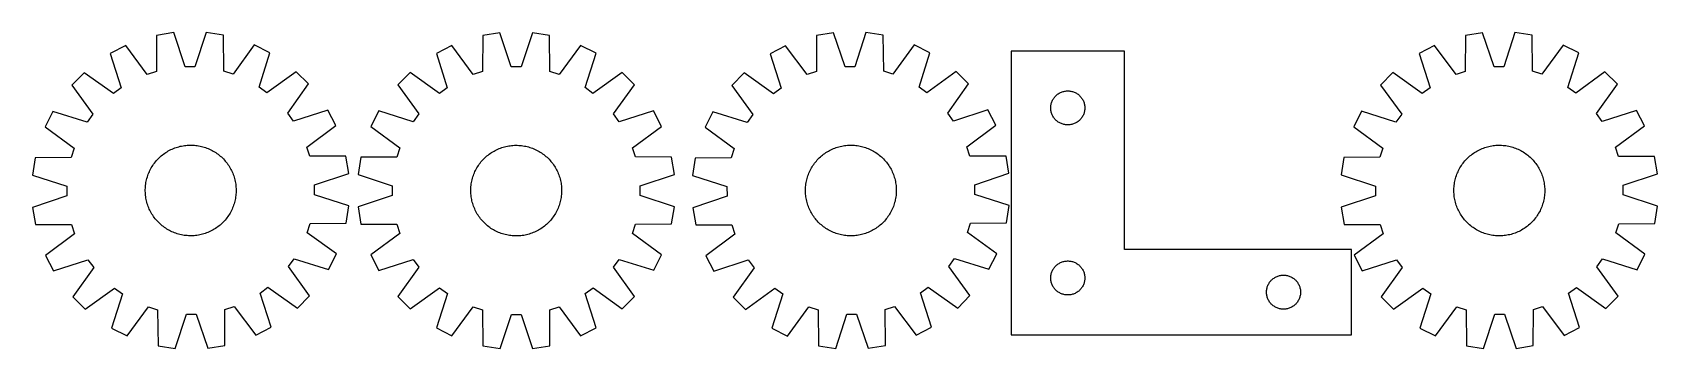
# Model space of a CAD drawing. Header units: millimetres. Extents: x 53 to 1485, y 7 to 285.
import ezdxf

# ---------------------------------------------------------------- set-up
doc = ezdxf.new("R2010")
doc.units = ezdxf.units.MM
doc.layers.add('CUT', color=7, linetype='CONTINUOUS', true_color=0x000000)

msp = doc.modelspace()

# ---------------------------------------------------------------- linework, layer by layer
at = {"layer": 'CUT'}
for p, q in [((135.560458, 273.695983), (121.886833, 266.641727)), ((154.501579, 248.196792), (135.560458, 273.695983)), ((162.657638, 282.651913), (162.642781, 250.887553)), ((177.841913, 285.135526), (162.657638, 282.651913)), ((187.976306, 255.031226), (177.841913, 285.135526)), ((206.380397, 285.279632), (196.55054, 255.074522)), ((221.588979, 282.94949), (206.380397, 285.279632)), ((221.924619, 251.1869), (221.588979, 282.94949)), ((248.775222, 274.267667), (230.09258, 248.578493)), ((262.51939, 267.351859), (248.775222, 274.267667)), ((422.852736, 273.817472), (409.145619, 266.828517)), ((441.672015, 248.228226), (422.852736, 273.817472)), ((449.992325, 282.644052), (449.825959, 250.880125)), ((465.188274, 285.055211), (449.992325, 282.644052)), ((475.17896, 254.902915), (465.188274, 285.055211)), ((493.727121, 285.063194), (483.753304, 254.905314)), ((508.924416, 282.660536), (493.727121, 285.063194)), ((509.108551, 250.896707), (508.924416, 282.660536)), ((536.068938, 273.849139), (517.263977, 248.24937)), ((549.779963, 266.867854), (536.068938, 273.849139)), ((716.765262, 273.55424), (703.103795, 266.476469)), ((735.750228, 248.087677), (716.765262, 273.55424)), ((759.026972, 285.066515), (743.846993, 282.55678)), ((743.846993, 282.55678), (743.886789, 250.792442)), ((769.213146, 254.979697), (759.026972, 285.066515)), ((787.565166, 285.259724), (777.787294, 255.037746)), ((802.777735, 282.955753), (787.565166, 285.259724)), ((803.168024, 251.193788), (802.777735, 282.955753)), ((829.978875, 274.320719), (811.340461, 248.599438)), ((843.734921, 267.428569), (829.978875, 274.320719)), ((1288.307508, 273.71699), (1274.622165, 266.685494)), ((1307.206177, 248.186321), (1288.307508, 273.71699)), ((1315.41955, 282.627825), (1315.351845, 250.863534)), ((1330.607937, 285.086171), (1315.41955, 282.627825)), ((1340.692229, 254.965053), (1330.607937, 285.086171)), ((1359.146621, 285.182797), (1349.266524, 254.994083)), ((1374.351305, 282.827354), (1359.146621, 285.182797)), ((1374.6341, 251.06425), (1374.351305, 282.827354)), ((1401.523066, 274.100312), (1382.797709, 248.442257)), ((1415.255708, 267.161647), (1401.523066, 274.100312)), ((121.886833, 266.641727), (131.68843, 236.427435)), ((253.023422, 237.040123), (262.51939, 267.351859)), ((409.145619, 266.828517), (418.802989, 236.567817)), ((540.139523, 236.601756), (549.779963, 266.867854)), ((703.103795, 266.476469), (712.957363, 236.279086)), ((834.291122, 237.100539), (843.734921, 267.428569)), ((1015.282317, 268.745423), (915.282317, 268.745423)), ((915.282317, 268.745423), (915.282317, 18.745423)), ((1015.282317, 93.745423), (1015.282317, 268.745423)), ((1274.622165, 266.685494), (1284.373479, 236.454936)), ((1405.709323, 236.865751), (1415.255708, 267.161647)), ((98.883419, 249.750642), (88.058913, 238.816264)), ((124.777178, 231.352599), (98.883419, 249.750642)), ((162.642781, 250.887553), (154.501579, 248.196792)), ((196.55054, 255.074522), (187.976306, 255.031226)), ((230.09258, 248.578493), (221.924619, 251.1869)), ((285.692212, 250.693944), (259.985572, 232.035341)), ((296.62659, 239.869438), (285.692212, 250.693944)), ((386.061899, 250.047345), (375.185362, 239.164722)), ((411.867609, 231.526004), (386.061899, 250.047345)), ((449.825959, 250.880125), (441.672015, 248.228226)), ((483.753304, 254.905314), (475.17896, 254.902915)), ((517.263977, 248.24937), (509.108551, 250.896707)), ((572.873067, 250.099599), (547.077722, 231.563823)), ((583.75569, 239.223062), (572.873067, 250.099599)), ((680.129477, 249.54583), (669.323801, 238.592844)), ((706.054853, 231.192366), (680.129477, 249.54583)), ((743.886789, 250.792442), (735.750228, 248.087677)), ((777.787294, 255.037746), (769.213146, 254.979697)), ((811.340461, 248.599438), (803.168024, 251.193788)), ((866.93637, 250.810549), (841.261873, 232.107744)), ((877.889357, 240.004873), (866.93637, 250.810549)), ((1251.59068, 249.832705), (1240.747997, 238.916351)), ((1277.453793, 231.391606), (1251.59068, 249.832705)), ((1315.351845, 250.863534), (1307.206177, 248.186321)), ((1349.266524, 254.994083), (1340.692229, 254.965053)), ((1382.797709, 248.442257), (1374.6341, 251.06425)), ((1438.400784, 250.465201), (1412.663137, 231.849394)), ((1449.317137, 239.622518), (1438.400784, 250.465201)), ((88.058913, 238.816264), (106.717516, 213.109625)), ((131.68843, 236.427435), (124.777178, 231.352599)), ((259.985572, 232.035341), (253.023422, 237.040123)), ((278.228547, 213.975679), (296.62659, 239.869438)), ((375.185362, 239.164722), (393.721137, 213.369378)), ((418.802989, 236.567817), (411.867609, 231.526004)), ((547.077722, 231.563823), (540.139523, 236.601756)), ((565.234348, 213.417352), (583.75569, 239.223062)), ((669.323801, 238.592844), (688.026606, 212.918346)), ((712.957363, 236.279086), (706.054853, 231.192366)), ((841.261873, 232.107744), (834.291122, 237.100539)), ((859.535893, 214.079497), (877.889357, 240.004873)), ((954.015338, 228.647705), (954.540034, 229.214585)), ((954.540034, 229.214585), (955.093217, 229.753704)), ((955.093217, 229.753704), (955.67342, 230.26363)), ((955.67342, 230.26363), (956.279103, 230.743012)), ((956.279103, 230.743012), (956.908661, 231.190578)), ((956.908661, 231.190578), (957.560425, 231.605143)), ((957.560425, 231.605143), (958.232666, 231.985605)), ((958.232666, 231.985605), (958.923601, 232.330957)), ((958.923601, 232.330957), (959.631399, 232.640283)), ((959.631399, 232.640283), (960.354181, 232.912762)), ((960.354181, 232.912762), (961.090033, 233.147671)), ((961.090033, 233.147671), (961.837001, 233.344389)), ((961.837001, 233.344389), (962.593106, 233.502392)), ((962.593106, 233.502392), (963.356342, 233.621263)), ((963.356342, 233.621263), (964.124685, 233.700686)), ((964.124685, 233.700686), (964.896099, 233.74045)), ((964.896099, 233.74045), (965.668536, 233.74045)), ((965.668536, 233.74045), (966.439949, 233.700686)), ((966.439949, 233.700686), (967.208293, 233.621263)), ((967.208293, 233.621263), (967.971529, 233.502392)), ((967.971529, 233.502392), (968.727633, 233.344389)), ((968.727633, 233.344389), (969.474602, 233.147671)), ((969.474602, 233.147671), (970.210453, 232.912762)), ((970.210453, 232.912762), (970.933236, 232.640283)), ((970.933236, 232.640283), (971.641033, 232.330957)), ((971.641033, 232.330957), (972.331968, 231.985605)), ((972.331968, 231.985605), (973.004209, 231.605143)), ((973.004209, 231.605143), (973.655973, 231.190578)), ((973.655973, 231.190578), (974.285531, 230.743012)), ((974.285531, 230.743012), (974.891215, 230.26363)), ((974.891215, 230.26363), (975.471417, 229.753704)), ((975.471417, 229.753704), (976.0246, 229.214585)), ((976.0246, 229.214585), (976.549296, 228.647705)), ((1240.747997, 238.916351), (1259.363804, 213.178704)), ((1284.373479, 236.454936), (1277.453793, 231.391606)), ((1412.663137, 231.849394), (1405.709323, 236.865751)), ((1430.876039, 213.759405), (1449.317137, 239.622518)), ((71.400998, 215.643442), (64.48519, 201.899274)), ((101.712734, 206.147475), (71.400998, 215.643442)), ((313.517675, 216.866024), (283.303382, 207.064427)), ((320.57193, 203.192398), (313.517675, 216.866024)), ((358.417107, 216.071618), (351.435822, 202.360594)), ((388.683205, 206.431179), (358.417107, 216.071618)), ((600.536861, 216.139342), (570.276161, 206.481972)), ((607.525816, 202.432225), (600.536861, 216.139342)), ((652.705781, 215.391394), (645.813631, 201.635348)), ((683.033811, 205.947595), (652.705781, 215.391394)), ((894.819996, 217.030555), (864.622613, 207.176987)), ((901.897767, 203.369087), (894.819996, 217.030555)), ((950.282317, 218.745423), (950.302206, 219.517604)), ((950.302206, 217.973242), (950.282317, 218.745423)), ((950.302206, 219.517604), (950.361819, 220.287738)), ((950.361819, 217.203108), (950.302206, 217.973242)), ((950.361819, 220.287738), (950.460999, 221.053782)), ((950.460999, 216.437064), (950.361819, 217.203108)), ((950.460999, 221.053782), (950.599482, 221.813704)), ((950.599482, 215.677142), (950.460999, 216.437064)), ((950.599482, 221.813704), (950.776901, 222.56549)), ((950.776901, 214.925356), (950.599482, 215.677142)), ((950.776901, 222.56549), (950.992787, 223.307146)), ((950.992787, 214.183701), (950.776901, 214.925356)), ((950.992787, 223.307146), (951.246565, 224.036704)), ((951.246565, 224.036704), (951.537564, 224.752232)), ((951.537564, 224.752232), (951.865011, 225.45183)), ((951.865011, 225.45183), (952.228039, 226.133644)), ((952.228039, 226.133644), (952.625684, 226.795866)), ((952.625684, 226.795866), (953.056892, 227.43674)), ((953.056892, 227.43674), (953.52052, 228.054565)), ((953.52052, 228.054565), (954.015338, 228.647705)), ((976.549296, 228.647705), (977.044114, 228.054565)), ((977.044114, 228.054565), (977.507742, 227.43674)), ((977.507742, 227.43674), (977.938951, 226.795866)), ((977.938951, 226.795866), (978.336596, 226.133644)), ((978.336596, 226.133644), (978.699623, 225.45183)), ((978.699623, 225.45183), (979.027071, 224.752232)), ((979.027071, 224.752232), (979.31807, 224.036704)), ((979.31807, 224.036704), (979.571848, 223.307146)), ((979.571848, 223.307146), (979.787733, 222.56549)), ((979.787733, 214.925356), (979.571848, 214.183701)), ((979.787733, 222.56549), (979.965153, 221.813704)), ((979.965153, 215.677142), (979.787733, 214.925356)), ((979.965153, 221.813704), (980.103636, 221.053782)), ((980.103636, 216.437064), (979.965153, 215.677142)), ((980.103636, 221.053782), (980.202815, 220.287738)), ((980.202815, 217.203108), (980.103636, 216.437064)), ((980.202815, 220.287738), (980.262429, 219.517604)), ((980.262429, 217.973242), (980.202815, 217.203108)), ((980.262429, 219.517604), (980.282317, 218.745423)), ((980.282317, 218.745423), (980.262429, 217.973242)), ((1224.051551, 215.771275), (1217.112886, 202.038633)), ((1254.347446, 206.22489), (1224.051551, 215.771275)), ((1466.169927, 216.591033), (1435.939369, 206.839719)), ((1473.201423, 202.90569), (1466.169927, 216.591033)), ((64.48519, 201.899274), (90.174364, 183.216633)), ((106.717516, 213.109625), (101.712734, 206.147475)), ((283.303382, 207.064427), (278.228547, 213.975679)), ((295.072739, 184.251278), (320.57193, 203.192398)), ((351.435822, 202.360594), (377.035591, 183.555633)), ((393.721137, 213.369378), (388.683205, 206.431179)), ((570.276161, 206.481972), (565.234348, 213.417352)), ((581.936571, 183.612946), (607.525816, 202.432225)), ((645.813631, 201.635348), (671.534912, 182.996934)), ((688.026606, 212.918346), (683.033811, 205.947595)), ((864.622613, 207.176987), (859.535893, 214.079497)), ((876.431204, 184.384122), (901.897767, 203.369087)), ((951.246565, 213.454142), (950.992787, 214.183701)), ((951.537564, 212.738614), (951.246565, 213.454142)), ((951.865011, 212.039016), (951.537564, 212.738614)), ((952.228039, 211.357202), (951.865011, 212.039016)), ((952.625684, 210.69498), (952.228039, 211.357202)), ((953.056892, 210.054107), (952.625684, 210.69498)), ((953.52052, 209.436281), (953.056892, 210.054107)), ((954.015338, 208.843141), (953.52052, 209.436281)), ((954.540034, 208.276261), (954.015338, 208.843141)), ((955.093217, 207.737143), (954.540034, 208.276261)), ((955.67342, 207.227216), (955.093217, 207.737143)), ((956.279103, 206.747834), (955.67342, 207.227216)), ((956.908661, 206.300268), (956.279103, 206.747834)), ((957.560425, 205.885704), (956.908661, 206.300268)), ((958.232666, 205.505241), (957.560425, 205.885704)), ((958.923601, 205.159889), (958.232666, 205.505241)), ((959.631399, 204.850564), (958.923601, 205.159889)), ((960.354181, 204.578085), (959.631399, 204.850564)), ((961.090033, 204.343175), (960.354181, 204.578085)), ((961.837001, 204.146457), (961.090033, 204.343175)), ((962.593106, 203.988454), (961.837001, 204.146457)), ((963.356342, 203.869583), (962.593106, 203.988454)), ((964.124685, 203.79016), (963.356342, 203.869583)), ((964.896099, 203.750396), (964.124685, 203.79016)), ((965.668536, 203.750396), (964.896099, 203.750396)), ((966.439949, 203.79016), (965.668536, 203.750396)), ((967.208293, 203.869583), (966.439949, 203.79016)), ((967.971529, 203.988454), (967.208293, 203.869583)), ((968.727633, 204.146457), (967.971529, 203.988454)), ((969.474602, 204.343175), (968.727633, 204.146457)), ((970.210453, 204.578085), (969.474602, 204.343175)), ((970.933236, 204.850564), (970.210453, 204.578085)), ((971.641033, 205.159889), (970.933236, 204.850564)), ((972.331968, 205.505241), (971.641033, 205.159889)), ((973.004209, 205.885704), (972.331968, 205.505241)), ((973.655973, 206.300268), (973.004209, 205.885704)), ((974.285531, 206.747834), (973.655973, 206.300268)), ((974.891215, 207.227216), (974.285531, 206.747834)), ((975.471417, 207.737143), (974.891215, 207.227216)), ((976.0246, 208.276261), (975.471417, 207.737143)), ((976.549296, 208.843141), (976.0246, 208.276261)), ((977.044114, 209.436281), (976.549296, 208.843141)), ((977.507742, 210.054107), (977.044114, 209.436281)), ((977.938951, 210.69498), (977.507742, 210.054107)), ((978.336596, 211.357202), (977.938951, 210.69498)), ((978.699623, 212.039016), (978.336596, 211.357202)), ((979.027071, 212.738614), (978.699623, 212.039016)), ((979.31807, 213.454142), (979.027071, 212.738614)), ((979.571848, 214.183701), (979.31807, 213.454142)), ((1217.112886, 202.038633), (1242.770941, 183.313277)), ((1259.363804, 213.178704), (1254.347446, 206.22489)), ((1435.939369, 206.839719), (1430.876039, 213.759405)), ((1447.670754, 184.00702), (1473.201423, 202.90569)), ((55.803367, 174.713032), (53.473225, 159.504449)), ((87.565957, 175.048672), (55.803367, 174.713032)), ((90.174364, 183.216633), (87.565957, 175.048672)), ((161.667448, 171.03561), (162.471137, 172.001576)), ((162.471137, 172.001576), (163.304772, 172.94182)), ((163.304772, 172.94182), (164.16753, 173.855416)), ((164.16753, 173.855416), (165.058558, 174.74146)), ((165.058558, 174.74146), (165.976978, 175.59908)), ((165.976978, 175.59908), (166.921884, 176.427428)), ((166.921884, 176.427428), (167.892342, 177.225687)), ((167.892342, 177.225687), (168.887395, 177.99307)), ((168.887395, 177.99307), (169.906061, 178.728818)), ((169.906061, 178.728818), (170.947336, 179.432206)), ((170.947336, 179.432206), (172.01019, 180.10254)), ((172.01019, 180.10254), (173.093575, 180.739159)), ((173.093575, 180.739159), (174.196423, 181.341433)), ((174.196423, 181.341433), (175.317644, 181.908768)), ((175.317644, 181.908768), (176.456133, 182.440606)), ((176.456133, 182.440606), (177.610765, 182.93642)), ((177.610765, 182.93642), (178.780401, 183.395721)), ((178.780401, 183.395721), (179.963887, 183.818057)), ((179.963887, 183.818057), (181.160055, 184.20301)), ((181.160055, 184.20301), (182.367724, 184.550201)), ((182.367724, 184.550201), (183.585703, 184.859286)), ((183.585703, 184.859286), (184.81279, 185.129961)), ((184.81279, 185.129961), (186.047773, 185.36196)), ((186.047773, 185.36196), (187.289435, 185.555051)), ((187.289435, 185.555051), (188.536548, 185.709046)), ((188.536548, 185.709046), (189.787884, 185.823793)), ((189.787884, 185.823793), (191.042206, 185.899177)), ((191.042206, 185.899177), (192.298277, 185.935125)), ((192.298277, 185.935125), (193.554857, 185.931601)), ((193.554857, 185.931601), (194.810707, 185.888608)), ((194.810707, 185.888608), (196.064587, 185.80619)), ((196.064587, 185.80619), (197.315259, 185.684427)), ((197.315259, 185.684427), (198.561489, 185.523439)), ((198.561489, 185.523439), (199.802047, 185.323386)), ((199.802047, 185.323386), (201.03571, 185.084465)), ((201.03571, 185.084465), (202.261259, 184.806911)), ((202.261259, 184.806911), (203.477485, 184.490999)), ((203.477485, 184.490999), (204.683189, 184.13704)), ((204.683189, 184.13704), (205.877179, 183.745384)), ((205.877179, 183.745384), (207.058277, 183.316416)), ((207.058277, 183.316416), (208.225319, 182.850562)), ((208.225319, 182.850562), (209.377152, 182.348279)), ((209.377152, 182.348279), (210.512639, 181.810065)), ((210.512639, 181.810065), (211.630661, 181.236449)), ((211.630661, 181.236449), (212.730113, 180.627999)), ((212.730113, 180.627999), (213.809911, 179.985314)), ((213.809911, 179.985314), (214.868988, 179.309029)), ((214.868988, 179.309029), (215.906301, 178.599811)), ((215.906301, 178.599811), (216.920824, 177.858361)), ((216.920824, 177.858361), (217.911558, 177.085409)), ((217.911558, 177.085409), (218.877523, 176.28172)), ((218.877523, 176.28172), (219.817768, 175.448085)), ((219.817768, 175.448085), (220.731363, 174.585327)), ((220.731363, 174.585327), (221.617408, 173.694299)), ((221.617408, 173.694299), (222.475027, 172.775879)), ((222.475027, 172.775879), (223.303375, 171.830973)), ((223.303375, 171.830973), (224.101635, 170.860515)), ((297.763501, 176.110076), (295.072739, 184.251278)), ((329.52786, 176.095219), (297.763501, 176.110076)), ((332.011473, 160.910944), (329.52786, 176.095219)), ((342.624425, 175.216071), (340.221767, 160.018776)), ((374.388254, 175.400207), (342.624425, 175.216071)), ((377.035591, 183.555633), (374.388254, 175.400207)), ((448.46976, 171.033742), (449.278049, 171.995864)), ((449.278049, 171.995864), (450.116159, 172.932121)), ((450.116159, 172.932121), (450.983264, 173.841591)), ((450.983264, 173.841591), (451.878509, 174.723375)), ((451.878509, 174.723375), (452.801009, 175.576605)), ((452.801009, 175.576605), (453.749855, 176.400436)), ((453.749855, 176.400436), (454.724109, 177.194057)), ((454.724109, 177.194057), (455.722812, 177.956685)), ((455.722812, 177.956685), (456.744976, 178.687566)), ((456.744976, 178.687566), (457.789593, 179.38598)), ((457.789593, 179.38598), (458.855632, 180.051237)), ((458.855632, 180.051237), (459.942042, 180.68268)), ((459.942042, 180.68268), (461.04775, 181.279687)), ((461.04775, 181.279687), (462.171664, 181.841668)), ((462.171664, 181.841668), (463.312677, 182.368069)), ((463.312677, 182.368069), (464.46966, 182.85837)), ((464.46966, 182.85837), (465.641474, 183.312088)), ((465.641474, 183.312088), (466.826961, 183.728774)), ((466.826961, 183.728774), (468.024952, 184.108017)), ((468.024952, 184.108017), (469.234264, 184.449443)), ((469.234264, 184.449443), (470.453703, 184.752716)), ((470.453703, 184.752716), (471.682067, 185.017535)), ((471.682067, 185.017535), (472.918143, 185.24364)), ((472.918143, 185.24364), (474.160711, 185.430807)), ((474.160711, 185.430807), (475.408545, 185.578852)), ((475.408545, 185.578852), (476.660413, 185.687628)), ((476.660413, 185.687628), (477.91508, 185.757029)), ((477.91508, 185.757029), (479.171309, 185.786985)), ((479.171309, 185.786985), (480.427858, 185.777467)), ((480.427858, 185.777467), (481.683488, 185.728485)), ((481.683488, 185.728485), (482.936961, 185.640087)), ((482.936961, 185.640087), (484.187038, 185.51236)), ((484.187038, 185.51236), (485.432486, 185.34543)), ((485.432486, 185.34543), (486.672076, 185.139462)), ((486.672076, 185.139462), (487.904585, 184.894659)), ((487.904585, 184.894659), (489.128796, 184.611263)), ((489.128796, 184.611263), (490.343502, 184.289553)), ((490.343502, 184.289553), (491.547503, 183.929847)), ((491.547503, 183.929847), (492.739611, 183.5325)), ((492.739611, 183.5325), (493.918651, 183.097905)), ((493.918651, 183.097905), (495.083457, 182.626489)), ((495.083457, 182.626489), (496.232881, 182.118718)), ((496.232881, 182.118718), (497.365788, 181.575093)), ((497.365788, 181.575093), (498.481061, 180.996152)), ((498.481061, 180.996152), (499.577599, 180.382464)), ((499.577599, 180.382464), (500.654319, 179.734636)), ((500.654319, 179.734636), (501.710158, 179.053307)), ((501.710158, 179.053307), (502.744076, 178.33915)), ((502.744076, 178.33915), (503.755052, 177.592869)), ((503.755052, 177.592869), (504.742087, 176.815201)), ((504.742087, 176.815201), (505.704208, 176.006912)), ((505.704208, 176.006912), (506.640466, 175.168802)), ((506.640466, 175.168802), (507.549935, 174.301697)), ((507.549935, 174.301697), (508.43172, 173.406452)), ((508.43172, 173.406452), (509.284949, 172.483952)), ((509.284949, 172.483952), (510.108781, 171.535106)), ((584.58847, 175.459002), (581.936571, 183.612946)), ((616.352397, 175.292636), (584.58847, 175.459002)), ((618.763556, 160.096687), (616.352397, 175.292636)), ((637.178597, 174.434208), (634.874626, 159.221639)), ((668.940562, 174.824497), (637.178597, 174.434208)), ((671.534912, 182.996934), (668.940562, 174.824497)), ((743.048848, 170.938939), (743.850875, 171.906286)), ((743.850875, 171.906286), (744.682891, 172.847963)), ((744.682891, 172.847963), (745.544075, 173.763042)), ((745.544075, 173.763042), (746.433578, 174.650618)), ((746.433578, 174.650618), (747.350521, 175.509817)), ((747.350521, 175.509817), (748.294, 176.33979)), ((748.294, 176.33979), (749.263083, 177.139717)), ((749.263083, 177.139717), (750.256814, 177.908811)), ((750.256814, 177.908811), (751.274213, 178.646311)), ((751.274213, 178.646311), (752.314275, 179.35149)), ((752.314275, 179.35149), (753.375975, 180.023651)), ((753.375975, 180.023651), (754.458263, 180.662133)), ((754.458263, 180.662133), (755.560073, 181.266303)), ((755.560073, 181.266303), (756.680316, 181.835567)), ((756.680316, 181.835567), (757.817888, 182.369363)), ((757.817888, 182.369363), (758.971665, 182.867163)), ((758.971665, 182.867163), (760.14051, 183.328476)), ((760.14051, 183.328476), (761.323267, 183.752847)), ((761.323267, 183.752847), (762.518771, 184.139858)), ((762.518771, 184.139858), (763.725842, 184.489126)), ((763.725842, 184.489126), (764.943287, 184.800307)), ((764.943287, 184.800307), (766.169906, 185.073093)), ((766.169906, 185.073093), (767.404488, 185.307216)), ((767.404488, 185.307216), (768.645815, 185.502443)), ((768.645815, 185.502443), (769.892662, 185.658584)), ((769.892662, 185.658584), (771.143798, 185.775483)), ((771.143798, 185.775483), (772.397989, 185.853025)), ((772.397989, 185.853025), (773.653996, 185.891134)), ((773.653996, 185.891134), (774.910581, 185.889772)), ((774.910581, 185.889772), (776.166503, 185.848941)), ((776.166503, 185.848941), (777.420522, 185.76868)), ((777.420522, 185.76868), (778.671402, 185.649069)), ((778.671402, 185.649069), (779.917907, 185.490226)), ((779.917907, 185.490226), (781.158808, 185.292307)), ((781.158808, 185.292307), (782.39288, 185.055509)), ((782.39288, 185.055509), (783.618905, 184.780064)), ((783.618905, 184.780064), (784.835673, 184.466245)), ((784.835673, 184.466245), (786.041983, 184.114361)), ((786.041983, 184.114361), (787.236646, 183.72476)), ((787.236646, 183.72476), (788.418481, 183.297826)), ((788.418481, 183.297826), (789.586322, 182.83398)), ((789.586322, 182.83398), (790.739017, 182.33368)), ((790.739017, 182.33368), (791.875429, 181.79742)), ((791.875429, 181.79742), (792.994436, 181.225729)), ((792.994436, 181.225729), (794.094934, 180.619171)), ((794.094934, 180.619171), (795.175835, 179.978345)), ((795.175835, 179.978345), (796.236075, 179.303883)), ((796.236075, 179.303883), (797.274606, 178.596451)), ((797.274606, 178.596451), (798.290404, 177.856748)), ((798.290404, 177.856748), (799.282466, 177.085502)), ((799.282466, 177.085502), (800.249813, 176.283475)), ((800.249813, 176.283475), (801.19149, 175.451459)), ((801.19149, 175.451459), (802.106569, 174.590275)), ((802.106569, 174.590275), (802.994145, 173.700772)), ((802.994145, 173.700772), (803.853344, 172.783829)), ((803.853344, 172.783829), (804.683316, 171.84035)), ((804.683316, 171.84035), (805.483244, 170.871267)), ((879.135969, 176.247561), (876.431204, 184.384122)), ((910.900307, 176.287357), (879.135969, 176.247561)), ((913.410042, 161.107378), (910.900307, 176.287357)), ((1208.385844, 174.866873), (1206.030401, 159.662188)), ((1240.148948, 175.149667), (1208.385844, 174.866873)), ((1242.770941, 183.313277), (1240.148948, 175.149667)), ((1314.243659, 171.013324), (1315.048955, 171.977951)), ((1315.048955, 171.977951), (1315.884153, 172.916807)), ((1315.884153, 172.916807), (1316.74843, 173.828966)), ((1316.74843, 173.828966), (1317.640931, 174.713527)), ((1317.640931, 174.713527), (1318.560777, 175.569617)), ((1318.560777, 175.569617), (1319.507059, 176.396392)), ((1319.507059, 176.396392), (1320.478844, 177.193036)), ((1320.478844, 177.193036), (1321.475172, 177.958762)), ((1321.475172, 177.958762), (1322.495061, 178.692814)), ((1322.495061, 178.692814), (1323.537504, 179.394469)), ((1323.537504, 179.394469), (1324.601472, 180.063034)), ((1324.601472, 180.063034), (1325.685916, 180.697849)), ((1325.685916, 180.697849), (1326.789764, 181.298287)), ((1326.789764, 181.298287), (1327.911927, 181.863757)), ((1327.911927, 181.863757), (1329.051299, 182.393699)), ((1329.051299, 182.393699), (1330.206754, 182.887591)), ((1330.206754, 182.887591), (1331.377153, 183.344946)), ((1331.377153, 183.344946), (1332.56134, 183.765312)), ((1332.56134, 183.765312), (1333.758147, 184.148275)), ((1333.758147, 184.148275), (1334.966393, 184.493456)), ((1334.966393, 184.493456), (1336.184884, 184.800514)), ((1336.184884, 184.800514), (1337.412419, 185.069148)), ((1337.412419, 185.069148), (1338.647787, 185.299091)), ((1338.647787, 185.299091), (1339.889768, 185.490117)), ((1339.889768, 185.490117), (1341.137136, 185.642036)), ((1341.137136, 185.642036), (1342.38866, 185.754701)), ((1342.38866, 185.754701), (1343.643106, 185.827998)), ((1343.643106, 185.827998), (1344.899235, 185.861856)), ((1344.899235, 185.861856), (1346.155808, 185.856241)), ((1346.155808, 185.856241), (1347.411585, 185.811159)), ((1347.411585, 185.811159), (1348.665325, 185.726655)), ((1348.665325, 185.726655), (1349.915793, 185.602811)), ((1349.915793, 185.602811), (1351.161754, 185.43975)), ((1351.161754, 185.43975), (1352.401978, 185.237634)), ((1352.401978, 185.237634), (1353.635241, 184.99666)), ((1353.635241, 184.99666), (1354.860327, 184.717068)), ((1354.860327, 184.717068), (1356.076026, 184.399132)), ((1356.076026, 184.399132), (1357.281138, 184.043168)), ((1357.281138, 184.043168), (1358.474475, 183.649526)), ((1358.474475, 183.649526), (1359.654858, 183.218594)), ((1359.654858, 183.218594), (1360.821123, 182.750799)), ((1360.821123, 182.750799), (1361.972119, 182.2466)), ((1361.972119, 182.2466), (1363.10671, 181.706497)), ((1363.10671, 181.706497), (1364.223775, 181.131022)), ((1364.223775, 181.131022), (1365.322213, 180.520744)), ((1365.322213, 180.520744), (1366.40094, 179.876263)), ((1366.40094, 179.876263), (1367.458891, 179.198217)), ((1367.458891, 179.198217), (1368.495022, 178.487275)), ((1368.495022, 178.487275), (1369.508311, 177.744137)), ((1369.508311, 177.744137), (1370.497757, 176.969539)), ((1370.497757, 176.969539), (1371.462384, 176.164243)), ((1371.462384, 176.164243), (1372.40124, 175.329045)), ((1372.40124, 175.329045), (1373.313399, 174.464768)), ((1373.313399, 174.464768), (1374.19796, 173.572267)), ((1374.19796, 173.572267), (1375.05405, 172.652421)), ((1375.05405, 172.652421), (1375.880825, 171.706139)), ((1450.347967, 175.861353), (1447.670754, 184.00702)), ((1482.112258, 175.793647), (1450.347967, 175.861353)), ((1484.570604, 160.605261), (1482.112258, 175.793647)), ((53.473225, 159.504449), (83.678335, 149.674593)), ((154.261858, 156.601538), (154.615817, 157.807241)), ((154.615817, 157.807241), (155.007473, 159.001231)), ((155.007473, 159.001231), (155.43644, 160.18233)), ((155.43644, 160.18233), (155.902295, 161.349371)), ((155.902295, 161.349371), (156.404578, 162.501204)), ((156.404578, 162.501204), (156.942792, 163.636692)), ((156.942792, 163.636692), (157.516408, 164.754713)), ((157.516408, 164.754713), (158.124858, 165.854165)), ((158.124858, 165.854165), (158.767543, 166.933963)), ((158.767543, 166.933963), (159.443828, 167.993041)), ((159.443828, 167.993041), (160.153046, 169.030353)), ((160.153046, 169.030353), (160.894496, 170.044877)), ((160.894496, 170.044877), (161.667448, 171.03561)), ((224.101635, 170.860515), (224.869017, 169.865462)), ((224.869017, 169.865462), (225.604766, 168.846795)), ((225.604766, 168.846795), (226.308154, 167.805521)), ((226.308154, 167.805521), (226.978488, 166.742667)), ((226.978488, 166.742667), (227.615106, 165.659282)), ((227.615106, 165.659282), (228.21738, 164.556434)), ((228.21738, 164.556434), (228.784716, 163.435213)), ((228.784716, 163.435213), (229.316553, 162.296724)), ((229.316553, 162.296724), (229.812367, 161.142092)), ((229.812367, 161.142092), (230.271669, 159.972456)), ((230.271669, 159.972456), (230.694004, 158.78897)), ((230.694004, 158.78897), (231.078957, 157.592802)), ((231.078957, 157.592802), (231.426148, 156.385132)), ((301.907174, 150.776551), (332.011473, 160.910944)), ((340.221767, 160.018776), (370.379647, 150.044959)), ((440.995408, 156.635157), (441.355114, 157.839158)), ((441.355114, 157.839158), (441.752461, 159.031267)), ((441.752461, 159.031267), (442.187056, 160.210306)), ((442.187056, 160.210306), (442.658472, 161.375112)), ((442.658472, 161.375112), (443.166243, 162.524536)), ((443.166243, 162.524536), (443.709868, 163.657444)), ((443.709868, 163.657444), (444.288809, 164.772716)), ((444.288809, 164.772716), (444.902497, 165.869254)), ((444.902497, 165.869254), (445.550325, 166.945974)), ((445.550325, 166.945974), (446.231654, 168.001814)), ((446.231654, 168.001814), (446.945811, 169.035732)), ((446.945811, 169.035732), (447.692092, 170.046707)), ((447.692092, 170.046707), (448.46976, 171.033742)), ((510.108781, 171.535106), (510.902402, 170.560852)), ((510.902402, 170.560852), (511.66503, 169.562149)), ((511.66503, 169.562149), (512.395911, 168.539985)), ((512.395911, 168.539985), (513.094325, 167.495368)), ((513.094325, 167.495368), (513.759581, 166.429329)), ((513.759581, 166.429329), (514.391025, 165.342919)), ((514.391025, 165.342919), (514.988032, 164.237211)), ((514.988032, 164.237211), (515.550013, 163.113297)), ((515.550013, 163.113297), (516.076414, 161.972284)), ((516.076414, 161.972284), (516.566715, 160.8153)), ((516.566715, 160.8153), (517.020432, 159.643487)), ((517.020432, 159.643487), (517.437118, 158.458)), ((517.437118, 158.458), (517.816362, 157.260009)), ((588.61126, 150.106001), (618.763556, 160.096687)), ((634.874626, 159.221639), (665.096604, 149.443767)), ((735.668105, 156.492146), (736.019989, 157.698457)), ((736.019989, 157.698457), (736.40959, 158.893119)), ((736.40959, 158.893119), (736.836524, 160.074954)), ((736.836524, 160.074954), (737.30037, 161.242795)), ((737.30037, 161.242795), (737.80067, 162.395491)), ((737.80067, 162.395491), (738.33693, 163.531903)), ((738.33693, 163.531903), (738.908621, 164.650909)), ((738.908621, 164.650909), (739.515179, 165.751407)), ((739.515179, 165.751407), (740.156005, 166.832309)), ((740.156005, 166.832309), (740.830467, 167.892548)), ((740.830467, 167.892548), (741.537899, 168.931079)), ((741.537899, 168.931079), (742.277602, 169.946877)), ((742.277602, 169.946877), (743.048848, 170.938939)), ((805.483244, 170.871267), (806.252338, 169.877536)), ((806.252338, 169.877536), (806.989838, 168.860137)), ((806.989838, 168.860137), (807.695016, 167.820074)), ((807.695016, 167.820074), (808.367178, 166.758375)), ((808.367178, 166.758375), (809.005659, 165.676087)), ((809.005659, 165.676087), (809.60983, 164.574277)), ((809.60983, 164.574277), (810.179094, 163.454034)), ((810.179094, 163.454034), (810.712889, 162.316462)), ((810.712889, 162.316462), (811.210689, 161.162685)), ((811.210689, 161.162685), (811.672003, 159.99384)), ((811.672003, 159.99384), (812.096374, 158.811083)), ((812.096374, 158.811083), (812.483385, 157.615579)), ((812.483385, 157.615579), (812.832653, 156.408508)), ((883.323224, 150.921204), (913.410042, 161.107378)), ((1206.030401, 159.662188), (1236.219115, 149.782091)), ((1306.814065, 156.591593), (1307.17003, 157.796705)), ((1307.17003, 157.796705), (1307.563672, 158.990042)), ((1307.563672, 158.990042), (1307.994604, 160.170425)), ((1307.994604, 160.170425), (1308.462399, 161.33669)), ((1308.462399, 161.33669), (1308.966598, 162.487686)), ((1308.966598, 162.487686), (1309.506701, 163.622277)), ((1309.506701, 163.622277), (1310.082175, 164.739342)), ((1310.082175, 164.739342), (1310.692454, 165.83778)), ((1310.692454, 165.83778), (1311.336935, 166.916507)), ((1311.336935, 166.916507), (1312.014981, 167.974458)), ((1312.014981, 167.974458), (1312.725923, 169.01059)), ((1312.725923, 169.01059), (1313.46906, 170.023878)), ((1313.46906, 170.023878), (1314.243659, 171.013324)), ((1375.880825, 171.706139), (1376.677469, 170.734354)), ((1376.677469, 170.734354), (1377.443195, 169.738025)), ((1377.443195, 169.738025), (1378.177247, 168.718136)), ((1378.177247, 168.718136), (1378.878902, 167.675694)), ((1378.878902, 167.675694), (1379.547467, 166.611725)), ((1379.547467, 166.611725), (1380.182282, 165.527282)), ((1380.182282, 165.527282), (1380.78272, 164.423434)), ((1380.78272, 164.423434), (1381.348189, 163.301271)), ((1381.348189, 163.301271), (1381.878132, 162.161899)), ((1381.878132, 162.161899), (1382.372024, 161.006444)), ((1382.372024, 161.006444), (1382.829379, 159.836045)), ((1382.829379, 159.836045), (1383.249745, 158.651858)), ((1383.249745, 158.651858), (1383.632708, 157.455051)), ((1383.632708, 157.455051), (1383.977889, 156.246805)), ((1454.449485, 150.520969), (1484.570604, 160.605261)), ((83.678335, 149.674593), (83.721631, 141.100358)), ((152.817732, 145.422329), (152.821256, 146.67891)), ((152.85368, 144.166258), (152.817732, 145.422329)), ((152.821256, 146.67891), (152.864249, 147.934759)), ((152.929064, 142.911936), (152.85368, 144.166258)), ((152.864249, 147.934759), (152.946667, 149.188639)), ((152.946667, 149.188639), (153.06843, 150.439311)), ((153.06843, 150.439311), (153.229418, 151.685541)), ((153.229418, 151.685541), (153.429471, 152.9261)), ((153.429471, 152.9261), (153.668392, 154.159762)), ((153.668392, 154.159762), (153.945946, 155.385312)), ((153.945946, 155.385312), (154.261858, 156.601538)), ((231.426148, 156.385132), (231.735234, 155.167153)), ((231.735234, 155.167153), (232.005909, 153.940067)), ((232.005909, 153.940067), (232.237907, 152.705083)), ((232.237907, 152.705083), (232.430999, 151.463422)), ((232.430999, 151.463422), (232.584994, 150.216309)), ((232.584994, 150.216309), (232.69974, 148.964973)), ((232.764556, 143.94215), (232.682137, 142.68827)), ((232.69974, 148.964973), (232.775124, 147.710651)), ((232.807548, 145.198), (232.764556, 143.94215)), ((232.775124, 147.710651), (232.811072, 146.45458)), ((232.811072, 146.45458), (232.807548, 145.198)), ((301.95047, 142.202317), (301.907174, 150.776551)), ((370.379647, 150.044959), (370.382045, 141.470616)), ((439.497976, 145.462964), (439.507494, 146.719513)), ((439.527932, 144.206736), (439.497976, 145.462964)), ((439.507494, 146.719513), (439.556476, 147.975144)), ((439.597333, 142.952068), (439.527932, 144.206736)), ((439.556476, 147.975144), (439.644874, 149.228616)), ((439.644874, 149.228616), (439.772601, 150.478693)), ((439.772601, 150.478693), (439.939531, 151.724141)), ((439.939531, 151.724141), (440.145499, 152.963731)), ((440.145499, 152.963731), (440.390302, 154.19624)), ((440.390302, 154.19624), (440.673698, 155.420452)), ((440.673698, 155.420452), (440.995408, 156.635157)), ((517.816362, 157.260009), (518.157788, 156.050697)), ((518.157788, 156.050697), (518.46106, 154.831258)), ((518.46106, 154.831258), (518.72588, 153.602894)), ((518.72588, 153.602894), (518.951985, 152.366818)), ((518.951985, 152.366818), (519.139152, 151.12425)), ((519.139152, 151.12425), (519.287197, 149.876416)), ((519.287197, 149.876416), (519.395973, 148.624548)), ((519.43683, 143.601473), (519.348432, 142.348)), ((519.395973, 148.624548), (519.465373, 147.369881)), ((519.485812, 144.857103), (519.43683, 143.601473)), ((519.465373, 147.369881), (519.49533, 146.113652)), ((519.49533, 146.113652), (519.485812, 144.857103)), ((588.613658, 141.531657), (588.61126, 150.106001)), ((665.096604, 149.443767), (665.154653, 140.869619)), ((734.243216, 145.310469), (734.244578, 146.567054)), ((734.281325, 144.054462), (734.243216, 145.310469)), ((734.244578, 146.567054), (734.285409, 147.822976)), ((734.358867, 142.800272), (734.281325, 144.054462)), ((734.285409, 147.822976), (734.36567, 149.076995)), ((734.36567, 149.076995), (734.485281, 150.327875)), ((734.485281, 150.327875), (734.644124, 151.574381)), ((734.644124, 151.574381), (734.842043, 152.815282)), ((734.842043, 152.815282), (735.078841, 154.049353)), ((735.078841, 154.049353), (735.354286, 155.275378)), ((735.354286, 155.275378), (735.668105, 156.492146)), ((812.832653, 156.408508), (813.143834, 155.191063)), ((813.143834, 155.191063), (813.41662, 153.964444)), ((813.41662, 153.964444), (813.650742, 152.729862)), ((813.650742, 152.729862), (813.84597, 151.488534)), ((813.84597, 151.488534), (814.002111, 150.241688)), ((814.002111, 150.241688), (814.11901, 148.990552)), ((814.192468, 143.967847), (814.112207, 142.713828)), ((814.11901, 148.990552), (814.196552, 147.736361)), ((814.233299, 145.223769), (814.192468, 143.967847)), ((814.196552, 147.736361), (814.234661, 146.480354)), ((814.234661, 146.480354), (814.233299, 145.223769)), ((883.381273, 142.347056), (883.323224, 150.921204)), ((1236.219115, 149.782091), (1236.248145, 141.207796)), ((1305.351342, 145.414802), (1305.356957, 146.671375)), ((1305.3852, 144.158673), (1305.351342, 145.414802)), ((1305.356957, 146.671375), (1305.402038, 147.927152)), ((1305.458497, 142.904227), (1305.3852, 144.158673)), ((1305.402038, 147.927152), (1305.486543, 149.180892)), ((1305.486543, 149.180892), (1305.610387, 150.43136)), ((1305.610387, 150.43136), (1305.773447, 151.677321)), ((1305.773447, 151.677321), (1305.975564, 152.917545)), ((1305.975564, 152.917545), (1306.216538, 154.150808)), ((1306.216538, 154.150808), (1306.49613, 155.375894)), ((1306.49613, 155.375894), (1306.814065, 156.591593)), ((1383.977889, 156.246805), (1384.284947, 155.028314)), ((1384.284947, 155.028314), (1384.553581, 153.800778)), ((1384.553581, 153.800778), (1384.783524, 152.565411)), ((1384.783524, 152.565411), (1384.974549, 151.32343)), ((1384.974549, 151.32343), (1385.126469, 150.076062)), ((1385.126469, 150.076062), (1385.239134, 148.824538)), ((1385.295592, 143.801613), (1385.211088, 142.547873)), ((1385.239134, 148.824538), (1385.312431, 147.570092)), ((1385.340674, 145.05739), (1385.295592, 143.801613)), ((1385.312431, 147.570092), (1385.346289, 146.313963)), ((1385.346289, 146.313963), (1385.340674, 145.05739)), ((1454.478516, 141.946674), (1454.449485, 150.520969)), ((83.721631, 141.100358), (53.617331, 130.965966)), ((53.617331, 130.965966), (56.100944, 115.78169)), ((153.04381, 141.660601), (152.929064, 142.911936)), ((153.197806, 140.413487), (153.04381, 141.660601)), ((153.390897, 139.171826), (153.197806, 140.413487)), ((153.622895, 137.936843), (153.390897, 139.171826)), ((153.893571, 136.709756), (153.622895, 137.936843)), ((154.202656, 135.491777), (153.893571, 136.709756)), ((154.549847, 134.284107), (154.202656, 135.491777)), ((154.9348, 133.087939), (154.549847, 134.284107)), ((155.357136, 131.904453), (154.9348, 133.087939)), ((155.816437, 130.734817), (155.357136, 131.904453)), ((156.312251, 129.580185), (155.816437, 130.734817)), ((156.844089, 128.441697), (156.312251, 129.580185)), ((229.224227, 129.375705), (228.686012, 128.240218)), ((229.726509, 130.527538), (229.224227, 129.375705)), ((230.192364, 131.69458), (229.726509, 130.527538)), ((230.621331, 132.875678), (230.192364, 131.69458)), ((231.012987, 134.069668), (230.621331, 132.875678)), ((231.366946, 135.275371), (231.012987, 134.069668)), ((231.682858, 136.491598), (231.366946, 135.275371)), ((231.960412, 137.717147), (231.682858, 136.491598)), ((232.199334, 138.95081), (231.960412, 137.717147)), ((232.399387, 140.191368), (232.199334, 138.95081)), ((232.560374, 141.437598), (232.399387, 140.191368)), ((232.682137, 142.68827), (232.560374, 141.437598)), ((332.15558, 132.37246), (301.95047, 142.202317)), ((329.825437, 117.163877), (332.15558, 132.37246)), ((370.382045, 141.470616), (340.22975, 131.479929)), ((340.22975, 131.479929), (342.640909, 116.283981)), ((439.706109, 141.7002), (439.597333, 142.952068)), ((439.854154, 140.452366), (439.706109, 141.7002)), ((440.041321, 139.209798), (439.854154, 140.452366)), ((440.267426, 137.973722), (440.041321, 139.209798)), ((440.532245, 136.745358), (440.267426, 137.973722)), ((440.835518, 135.525919), (440.532245, 136.745358)), ((441.176944, 134.316607), (440.835518, 135.525919)), ((441.556187, 133.118617), (441.176944, 134.316607)), ((441.972873, 131.93313), (441.556187, 133.118617)), ((442.426591, 130.761316), (441.972873, 131.93313)), ((442.916892, 129.604332), (442.426591, 130.761316)), ((443.443293, 128.46332), (442.916892, 129.604332)), ((515.827062, 129.05208), (515.283438, 127.919173)), ((516.334833, 130.201504), (515.827062, 129.05208)), ((516.806249, 131.36631), (516.334833, 130.201504)), ((517.240845, 132.54535), (516.806249, 131.36631)), ((517.638192, 133.737458), (517.240845, 132.54535)), ((517.997898, 134.941459), (517.638192, 133.737458)), ((518.319607, 136.156165), (517.997898, 134.941459)), ((518.603004, 137.380376), (518.319607, 136.156165)), ((518.847807, 138.612885), (518.603004, 137.380376)), ((519.053775, 139.852475), (518.847807, 138.612885)), ((519.220705, 141.097923), (519.053775, 139.852475)), ((519.348432, 142.348), (519.220705, 141.097923)), ((618.771538, 131.55784), (588.613658, 141.531657)), ((616.368881, 116.360545), (618.771538, 131.55784)), ((665.154653, 140.869619), (635.067835, 130.683445)), ((635.067835, 130.683445), (637.57757, 115.503466)), ((734.475766, 141.549135), (734.358867, 142.800272)), ((734.631906, 140.302289), (734.475766, 141.549135)), ((734.827134, 139.060962), (734.631906, 140.302289)), ((735.061257, 137.826379), (734.827134, 139.060962)), ((735.334043, 136.59976), (735.061257, 137.826379)), ((735.645224, 135.382315), (735.334043, 136.59976)), ((735.994492, 134.175244), (735.645224, 135.382315)), ((736.381503, 132.979741), (735.994492, 134.175244)), ((736.805874, 131.796983), (736.381503, 132.979741)), ((737.267187, 130.628139), (736.805874, 131.796983)), ((737.764987, 129.474361), (737.267187, 130.628139)), ((738.298783, 128.33679), (737.764987, 129.474361)), ((810.677207, 129.395332), (810.140947, 128.258921)), ((811.177507, 130.548028), (810.677207, 129.395332)), ((811.641353, 131.715869), (811.177507, 130.548028)), ((812.068287, 132.897704), (811.641353, 131.715869)), ((812.457888, 134.092366), (812.068287, 132.897704)), ((812.809772, 135.298677), (812.457888, 134.092366)), ((813.123591, 136.515445), (812.809772, 135.298677)), ((813.399036, 137.74147), (813.123591, 136.515445)), ((813.635834, 138.975542), (813.399036, 137.74147)), ((813.833753, 140.216443), (813.635834, 138.975542)), ((813.992596, 141.462948), (813.833753, 140.216443)), ((814.112207, 142.713828), (813.992596, 141.462948)), ((913.603251, 132.569184), (883.381273, 142.347056)), ((911.299279, 117.356615), (913.603251, 132.569184)), ((1236.248145, 141.207796), (1206.127027, 131.123504)), ((1206.127027, 131.123504), (1208.585373, 115.935118)), ((1305.571161, 141.652703), (1305.458497, 142.904227)), ((1305.723081, 140.405335), (1305.571161, 141.652703)), ((1305.914107, 139.163354), (1305.723081, 140.405335)), ((1306.14405, 137.927987), (1305.914107, 139.163354)), ((1306.412684, 136.700451), (1306.14405, 137.927987)), ((1306.719742, 135.48196), (1306.412684, 136.700451)), ((1307.064923, 134.273714), (1306.719742, 135.48196)), ((1307.447886, 133.076907), (1307.064923, 134.273714)), ((1307.868252, 131.89272), (1307.447886, 133.076907)), ((1308.325607, 130.722321), (1307.868252, 131.89272)), ((1308.819499, 129.566866), (1308.325607, 130.722321)), ((1309.349441, 128.427494), (1308.819499, 129.566866)), ((1381.731033, 129.241079), (1381.19093, 128.106488)), ((1382.235231, 130.392075), (1381.731033, 129.241079)), ((1382.703027, 131.55834), (1382.235231, 130.392075)), ((1383.133959, 132.738723), (1382.703027, 131.55834)), ((1383.527601, 133.93206), (1383.133959, 132.738723)), ((1383.883565, 135.137172), (1383.527601, 133.93206)), ((1384.201501, 136.352871), (1383.883565, 135.137172)), ((1384.481093, 137.577957), (1384.201501, 136.352871)), ((1384.722066, 138.81122), (1384.481093, 137.577957)), ((1384.924183, 140.051444), (1384.722066, 138.81122)), ((1385.087244, 141.297405), (1384.924183, 140.051444)), ((1385.211088, 142.547873), (1385.087244, 141.297405)), ((1484.66723, 132.066577), (1454.478516, 141.946674)), ((1482.311787, 116.861892), (1484.66723, 132.066577)), ((56.100944, 115.78169), (87.865304, 115.766833)), ((87.865304, 115.766833), (90.556065, 107.625631)), ((157.411424, 127.320475), (156.844089, 128.441697)), ((158.013698, 126.217628), (157.411424, 127.320475)), ((158.650317, 125.134242), (158.013698, 126.217628)), ((159.320651, 124.071388), (158.650317, 125.134242)), ((160.024039, 123.030114), (159.320651, 124.071388)), ((160.759787, 122.011448), (160.024039, 123.030114)), ((161.52717, 121.016394), (160.759787, 122.011448)), ((162.325429, 120.045936), (161.52717, 121.016394)), ((163.153777, 119.101031), (162.325429, 120.045936)), ((164.011397, 118.182611), (163.153777, 119.101031)), ((164.897441, 117.291582), (164.011397, 118.182611)), ((165.811037, 116.428825), (164.897441, 117.291582)), ((166.751281, 115.59519), (165.811037, 116.428825)), ((167.717247, 114.7915), (166.751281, 115.59519)), ((168.70798, 114.018548), (167.717247, 114.7915)), ((217.736463, 114.651222), (216.741409, 113.88384)), ((218.706921, 115.449482), (217.736463, 114.651222)), ((219.651826, 116.27783), (218.706921, 115.449482)), ((220.570246, 117.135449), (219.651826, 116.27783)), ((221.461275, 118.021494), (220.570246, 117.135449)), ((222.324032, 118.935089), (221.461275, 118.021494)), ((223.157667, 119.875334), (222.324032, 118.935089)), ((223.961357, 120.841299), (223.157667, 119.875334)), ((224.734308, 121.832033), (223.961357, 120.841299)), ((225.475759, 122.846556), (224.734308, 121.832033)), ((226.184977, 123.883869), (225.475759, 122.846556)), ((226.861261, 124.942946), (226.184977, 123.883869)), ((227.503946, 126.022744), (226.861261, 124.942946)), ((228.112397, 127.122196), (227.503946, 126.022744)), ((228.686012, 128.240218), (228.112397, 127.122196)), ((295.45444, 108.660277), (298.062848, 116.828238)), ((298.062848, 116.828238), (329.825437, 117.163877)), ((342.640909, 116.283981), (374.404836, 116.117615)), ((374.404836, 116.117615), (377.056735, 107.963671)), ((444.005274, 127.339405), (443.443293, 128.46332)), ((444.602281, 126.233697), (444.005274, 127.339405)), ((445.233724, 125.147288), (444.602281, 126.233697)), ((445.898981, 124.081248), (445.233724, 125.147288)), ((446.597395, 123.036631), (445.898981, 124.081248)), ((447.328276, 122.014467), (446.597395, 123.036631)), ((448.090903, 121.015765), (447.328276, 122.014467)), ((448.884525, 120.04151), (448.090903, 121.015765)), ((449.708356, 119.092664), (448.884525, 120.04151)), ((450.561586, 118.170164), (449.708356, 119.092664)), ((451.44337, 117.274919), (450.561586, 118.170164)), ((452.35284, 116.407814), (451.44337, 117.274919)), ((453.289097, 115.569704), (452.35284, 116.407814)), ((454.251219, 114.761416), (453.289097, 115.569704)), ((455.238254, 113.983747), (454.251219, 114.761416)), ((505.243451, 115.17618), (504.269196, 114.382559)), ((506.192297, 116.000012), (505.243451, 115.17618)), ((507.114797, 116.853241), (506.192297, 116.000012)), ((508.010041, 117.735026), (507.114797, 116.853241)), ((508.877147, 118.644495), (508.010041, 117.735026)), ((509.715257, 119.580753), (508.877147, 118.644495)), ((510.523545, 120.542874), (509.715257, 119.580753)), ((511.301213, 121.529909), (510.523545, 120.542874)), ((512.047495, 122.540885), (511.301213, 121.529909)), ((512.761652, 123.574803), (512.047495, 122.540885)), ((513.442981, 124.630642), (512.761652, 123.574803)), ((514.090809, 125.707362), (513.442981, 124.630642)), ((514.704496, 126.8039), (514.090809, 125.707362)), ((515.283438, 127.919173), (514.704496, 126.8039)), ((581.957715, 108.020983), (584.605051, 116.17641)), ((584.605051, 116.17641), (616.368881, 116.360545)), ((637.57757, 115.503466), (669.341908, 115.543262)), ((669.341908, 115.543262), (672.046673, 107.406701)), ((738.868047, 127.216546), (738.298783, 128.33679)), ((739.472217, 126.114736), (738.868047, 127.216546)), ((740.110699, 125.032448), (739.472217, 126.114736)), ((740.78286, 123.970749), (740.110699, 125.032448)), ((741.488039, 122.930686), (740.78286, 123.970749)), ((742.225539, 121.913287), (741.488039, 122.930686)), ((742.994633, 120.919556), (742.225539, 121.913287)), ((743.79456, 119.950473), (742.994633, 120.919556)), ((744.624533, 119.006994), (743.79456, 119.950473)), ((745.483732, 118.090051), (744.624533, 119.006994)), ((746.371308, 117.200548), (745.483732, 118.090051)), ((747.286387, 116.339364), (746.371308, 117.200548)), ((748.228064, 115.507348), (747.286387, 116.339364)), ((749.195411, 114.705321), (748.228064, 115.507348)), ((750.187473, 113.934076), (749.195411, 114.705321)), ((799.214794, 114.651106), (798.221063, 113.882012)), ((800.183877, 115.451034), (799.214794, 114.651106)), ((801.127356, 116.281006), (800.183877, 115.451034)), ((802.044299, 117.140205), (801.127356, 116.281006)), ((802.933802, 118.027781), (802.044299, 117.140205)), ((803.794986, 118.94286), (802.933802, 118.027781)), ((804.627002, 119.884537), (803.794986, 118.94286)), ((805.429029, 120.851884), (804.627002, 119.884537)), ((806.200274, 121.843946), (805.429029, 120.851884)), ((806.939978, 122.859744), (806.200274, 121.843946)), ((807.64741, 123.898275), (806.939978, 122.859744)), ((808.321872, 124.958515), (807.64741, 123.898275)), ((808.962698, 126.039416), (808.321872, 124.958515)), ((809.569255, 127.139914), (808.962698, 126.039416)), ((810.140947, 128.258921), (809.569255, 127.139914)), ((876.942965, 108.793889), (879.537314, 116.966326)), ((879.537314, 116.966326), (911.299279, 117.356615)), ((1208.585373, 115.935118), (1240.349664, 115.867412)), ((1240.349664, 115.867412), (1243.026877, 107.721745)), ((1309.914911, 127.305331), (1309.349441, 128.427494)), ((1310.515349, 126.201483), (1309.914911, 127.305331)), ((1311.150164, 125.11704), (1310.515349, 126.201483)), ((1311.818729, 124.053071), (1311.150164, 125.11704)), ((1312.520384, 123.010629), (1311.818729, 124.053071)), ((1313.254436, 121.99074), (1312.520384, 123.010629)), ((1314.020162, 120.994411), (1313.254436, 121.99074)), ((1314.816806, 120.022626), (1314.020162, 120.994411)), ((1315.64358, 119.076344), (1314.816806, 120.022626)), ((1316.499671, 118.156498), (1315.64358, 119.076344)), ((1317.384232, 117.263997), (1316.499671, 118.156498)), ((1318.296391, 116.39972), (1317.384232, 117.263997)), ((1319.235247, 115.564522), (1318.296391, 116.39972)), ((1320.199874, 114.759226), (1319.235247, 115.564522)), ((1321.18932, 113.984628), (1320.199874, 114.759226)), ((1370.218787, 114.535729), (1369.222458, 113.770003)), ((1371.190572, 115.332373), (1370.218787, 114.535729)), ((1372.136854, 116.159148), (1371.190572, 115.332373)), ((1373.0567, 117.015238), (1372.136854, 116.159148)), ((1373.949201, 117.899799), (1373.0567, 117.015238)), ((1374.813477, 118.811958), (1373.949201, 117.899799)), ((1375.648676, 119.750814), (1374.813477, 118.811958)), ((1376.453971, 120.715441), (1375.648676, 119.750814)), ((1377.22857, 121.704887), (1376.453971, 120.715441)), ((1377.971708, 122.718175), (1377.22857, 121.704887)), ((1378.68265, 123.754307), (1377.971708, 122.718175)), ((1379.360696, 124.812258), (1378.68265, 123.754307)), ((1380.005177, 125.890985), (1379.360696, 124.812258)), ((1380.615455, 126.989423), (1380.005177, 125.890985)), ((1381.19093, 128.106488), (1380.615455, 126.989423)), ((1447.92669, 108.415488), (1450.548683, 116.579098)), ((1450.548683, 116.579098), (1482.311787, 116.861892)), ((90.556065, 107.625631), (65.056874, 88.684511)), ((169.722504, 113.277098), (168.70798, 114.018548)), ((170.759816, 112.56788), (169.722504, 113.277098)), ((171.818894, 111.891595), (170.759816, 112.56788)), ((172.898692, 111.248911), (171.818894, 111.891595)), ((173.998144, 110.64046), (172.898692, 111.248911)), ((175.116165, 110.066845), (173.998144, 110.64046)), ((176.251653, 109.52863), (175.116165, 110.066845)), ((177.403486, 109.026348), (176.251653, 109.52863)), ((178.570527, 108.560493), (177.403486, 109.026348)), ((179.751626, 108.131526), (178.570527, 108.560493)), ((180.945616, 107.739869), (179.751626, 108.131526)), ((182.151319, 107.385911), (180.945616, 107.739869)), ((183.367545, 107.069998), (182.151319, 107.385911)), ((184.593094, 106.792445), (183.367545, 107.069998)), ((185.826757, 106.553523), (184.593094, 106.792445)), ((187.067316, 106.35347), (185.826757, 106.553523)), ((188.313546, 106.192483), (187.067316, 106.35347)), ((189.564218, 106.07072), (188.313546, 106.192483)), ((190.818098, 105.988301), (189.564218, 106.07072)), ((192.073947, 105.945309), (190.818098, 105.988301)), ((193.330528, 105.941785), (192.073947, 105.945309)), ((194.586599, 105.977732), (193.330528, 105.941785)), ((195.840921, 106.053117), (194.586599, 105.977732)), ((197.092256, 106.167863), (195.840921, 106.053117)), ((198.33937, 106.321858), (197.092256, 106.167863)), ((199.581031, 106.51495), (198.33937, 106.321858)), ((200.816014, 106.746948), (199.581031, 106.51495)), ((202.043101, 107.017623), (200.816014, 106.746948)), ((203.26108, 107.326709), (202.043101, 107.017623)), ((204.468749, 107.673899), (203.26108, 107.326709)), ((205.664917, 108.058853), (204.468749, 107.673899)), ((206.848404, 108.481188), (205.664917, 108.058853)), ((208.01804, 108.94049), (206.848404, 108.481188)), ((209.172672, 109.436304), (208.01804, 108.94049)), ((210.31116, 109.968141), (209.172672, 109.436304)), ((211.432382, 110.535477), (210.31116, 109.968141)), ((212.535229, 111.137751), (211.432382, 110.535477)), ((213.618615, 111.774369), (212.535229, 111.137751)), ((214.681469, 112.444703), (213.618615, 111.774369)), ((215.722743, 113.148091), (214.681469, 112.444703)), ((216.741409, 113.88384), (215.722743, 113.148091)), ((321.143614, 89.977635), (295.45444, 108.660277)), ((377.056735, 107.963671), (351.467489, 89.144391)), ((456.249229, 113.237466), (455.238254, 113.983747)), ((457.283147, 112.523309), (456.249229, 113.237466)), ((458.338987, 111.84198), (457.283147, 112.523309)), ((459.415707, 111.194152), (458.338987, 111.84198)), ((460.512244, 110.580465), (459.415707, 111.194152)), ((461.627517, 110.001523), (460.512244, 110.580465)), ((462.760425, 109.457898), (461.627517, 110.001523)), ((463.909849, 108.950128), (462.760425, 109.457898)), ((465.074655, 108.478712), (463.909849, 108.950128)), ((466.253694, 108.044116), (465.074655, 108.478712)), ((467.445802, 107.646769), (466.253694, 108.044116)), ((468.649804, 107.287063), (467.445802, 107.646769)), ((469.864509, 106.965353), (468.649804, 107.287063)), ((471.088721, 106.681957), (469.864509, 106.965353)), ((472.321229, 106.437154), (471.088721, 106.681957)), ((473.56082, 106.231186), (472.321229, 106.437154)), ((474.806268, 106.064256), (473.56082, 106.231186)), ((476.056345, 105.936529), (474.806268, 106.064256)), ((477.309817, 105.848131), (476.056345, 105.936529)), ((478.565448, 105.799149), (477.309817, 105.848131)), ((479.821997, 105.789631), (478.565448, 105.799149)), ((481.078225, 105.819588), (479.821997, 105.789631)), ((482.332893, 105.888988), (481.078225, 105.819588)), ((483.584761, 105.997764), (482.332893, 105.888988)), ((484.832595, 106.145809), (483.584761, 105.997764)), ((486.075163, 106.332976), (484.832595, 106.145809)), ((487.311239, 106.559081), (486.075163, 106.332976)), ((488.539603, 106.823901), (487.311239, 106.559081)), ((489.759042, 107.127173), (488.539603, 106.823901)), ((490.968354, 107.468599), (489.759042, 107.127173)), ((492.166344, 107.847843), (490.968354, 107.468599)), ((493.351831, 108.264529), (492.166344, 107.847843)), ((494.523645, 108.718246), (493.351831, 108.264529)), ((495.680629, 109.208547), (494.523645, 108.718246)), ((496.821641, 109.734948), (495.680629, 109.208547)), ((497.945556, 110.296929), (496.821641, 109.734948)), ((499.051264, 110.893936), (497.945556, 110.296929)), ((500.137673, 111.52538), (499.051264, 110.893936)), ((501.203713, 112.190636), (500.137673, 111.52538)), ((502.24833, 112.88905), (501.203713, 112.190636)), ((503.270494, 113.619931), (502.24833, 112.88905)), ((504.269196, 114.382559), (503.270494, 113.619931)), ((607.557484, 89.216023), (581.957715, 108.020983)), ((672.046673, 107.406701), (646.58011, 88.421736)), ((751.20327, 113.194372), (750.187473, 113.934076)), ((752.241802, 112.48694), (751.20327, 113.194372)), ((753.302041, 111.812478), (752.241802, 112.48694)), ((754.382943, 111.171652), (753.302041, 111.812478)), ((755.483441, 110.565094), (754.382943, 111.171652)), ((756.602447, 109.993403), (755.483441, 110.565094)), ((757.738859, 109.457143), (756.602447, 109.993403)), ((758.891555, 108.956843), (757.738859, 109.457143)), ((760.059396, 108.492997), (758.891555, 108.956843)), ((761.241231, 108.066063), (760.059396, 108.492997)), ((762.435893, 107.676462), (761.241231, 108.066063)), ((763.642204, 107.324578), (762.435893, 107.676462)), ((764.858972, 107.010759), (763.642204, 107.324578)), ((766.084997, 106.735314), (764.858972, 107.010759)), ((767.319068, 106.498516), (766.084997, 106.735314)), ((768.559969, 106.300597), (767.319068, 106.498516)), ((769.806475, 106.141754), (768.559969, 106.300597)), ((771.057354, 106.022143), (769.806475, 106.141754)), ((772.311374, 105.941882), (771.057354, 106.022143)), ((773.567296, 105.901051), (772.311374, 105.941882)), ((774.82388, 105.899689), (773.567296, 105.901051)), ((776.079888, 105.937798), (774.82388, 105.899689)), ((777.334078, 106.01534), (776.079888, 105.937798)), ((778.585215, 106.132239), (777.334078, 106.01534)), ((779.832061, 106.28838), (778.585215, 106.132239)), ((781.073388, 106.483608), (779.832061, 106.28838)), ((782.307971, 106.71773), (781.073388, 106.483608)), ((783.53459, 106.990516), (782.307971, 106.71773)), ((784.752035, 107.301697), (783.53459, 106.990516)), ((785.959106, 107.650965), (784.752035, 107.301697)), ((787.154609, 108.037976), (785.959106, 107.650965)), ((788.337367, 108.462347), (787.154609, 108.037976)), ((789.506211, 108.923661), (788.337367, 108.462347)), ((790.659989, 109.42146), (789.506211, 108.923661)), ((791.79756, 109.955256), (790.659989, 109.42146)), ((792.917804, 110.52452), (791.79756, 109.955256)), ((794.019613, 111.12869), (792.917804, 110.52452)), ((795.101902, 111.767172), (794.019613, 111.12869)), ((796.163601, 112.439334), (795.101902, 111.767172)), ((797.203664, 113.144512), (796.163601, 112.439334)), ((798.221063, 113.882012), (797.203664, 113.144512)), ((902.664246, 90.155475), (876.942965, 108.793889)), ((1243.026877, 107.721745), (1217.496208, 88.823075)), ((1322.202608, 113.24149), (1321.18932, 113.984628)), ((1323.238739, 112.530548), (1322.202608, 113.24149)), ((1324.29669, 111.852502), (1323.238739, 112.530548)), ((1325.375417, 111.208021), (1324.29669, 111.852502)), ((1326.473856, 110.597743), (1325.375417, 111.208021)), ((1327.590921, 110.022268), (1326.473856, 110.597743)), ((1328.725512, 109.482165), (1327.590921, 110.022268)), ((1329.876507, 108.977966), (1328.725512, 109.482165)), ((1331.042772, 108.510171), (1329.876507, 108.977966)), ((1332.223156, 108.079239), (1331.042772, 108.510171)), ((1333.416492, 107.685597), (1332.223156, 108.079239)), ((1334.621605, 107.329633), (1333.416492, 107.685597)), ((1335.837304, 107.011697), (1334.621605, 107.329633)), ((1337.06239, 106.732105), (1335.837304, 107.011697)), ((1338.295653, 106.491131), (1337.06239, 106.732105)), ((1339.535877, 106.289015), (1338.295653, 106.491131)), ((1340.781838, 106.125954), (1339.535877, 106.289015)), ((1342.032305, 106.00211), (1340.781838, 106.125954)), ((1343.286046, 105.917606), (1342.032305, 106.00211)), ((1344.541823, 105.872524), (1343.286046, 105.917606)), ((1345.798395, 105.866909), (1344.541823, 105.872524)), ((1347.054525, 105.900767), (1345.798395, 105.866909)), ((1348.30897, 105.974064), (1347.054525, 105.900767)), ((1349.560495, 106.086729), (1348.30897, 105.974064)), ((1350.807863, 106.238648), (1349.560495, 106.086729)), ((1352.049844, 106.429674), (1350.807863, 106.238648)), ((1353.285211, 106.659617), (1352.049844, 106.429674)), ((1354.512747, 106.928251), (1353.285211, 106.659617)), ((1355.731238, 107.235309), (1354.512747, 106.928251)), ((1356.939484, 107.58049), (1355.731238, 107.235309)), ((1358.13629, 107.963453), (1356.939484, 107.58049)), ((1359.320478, 108.383819), (1358.13629, 107.963453)), ((1360.490876, 108.841174), (1359.320478, 108.383819)), ((1361.646332, 109.335066), (1360.490876, 108.841174)), ((1362.785704, 109.865008), (1361.646332, 109.335066)), ((1363.907867, 110.430478), (1362.785704, 109.865008)), ((1365.011715, 111.030916), (1363.907867, 110.430478)), ((1366.096158, 111.665731), (1365.011715, 111.030916)), ((1367.160126, 112.334296), (1366.096158, 111.665731)), ((1368.202569, 113.035951), (1367.160126, 112.334296)), ((1369.222458, 113.770003), (1368.202569, 113.035951)), ((1473.584745, 89.690132), (1447.92669, 108.415488)), ((65.056874, 88.684511), (72.11113, 75.010886)), ((314.227806, 76.233467), (321.143614, 89.977635)), ((351.467489, 89.144391), (358.456444, 75.437275)), ((600.576198, 75.504998), (607.557484, 89.216023)), ((646.58011, 88.421736), (653.657881, 74.760268)), ((895.772096, 76.399429), (902.664246, 90.155475)), ((1215.282317, 93.745423), (1015.282317, 93.745423)), ((1215.282317, 18.745423), (1215.282317, 93.745423)), ((1217.496208, 88.823075), (1224.527704, 75.137732)), ((1466.64608, 75.95749), (1473.584745, 89.690132)), ((72.11113, 75.010886), (102.325422, 84.812483)), ((107.400258, 77.90123), (89.002214, 52.007471)), ((102.325422, 84.812483), (107.400258, 77.90123)), ((278.911289, 78.767285), (283.91607, 85.729435)), ((297.569891, 53.060645), (278.911289, 78.767285)), ((283.91607, 85.729435), (314.227806, 76.233467)), ((358.456444, 75.437275), (388.717144, 85.094644)), ((393.758957, 78.159265), (375.237615, 52.353555)), ((388.717144, 85.094644), (393.758957, 78.159265)), ((565.272168, 78.207239), (570.3101, 85.145438)), ((583.807943, 52.411894), (565.272168, 78.207239)), ((570.3101, 85.145438), (600.576198, 75.504998)), ((653.657881, 74.760268), (683.855264, 84.613837)), ((688.941984, 77.711326), (670.58852, 51.78595)), ((683.855264, 84.613837), (688.941984, 77.711326)), ((860.451271, 78.872477), (865.444066, 85.843228)), ((879.154076, 53.19798), (860.451271, 78.872477)), ((865.444066, 85.843228), (895.772096, 76.399429)), ((950.460999, 71.053782), (950.599482, 71.813704)), ((950.599482, 71.813704), (950.776901, 72.56549)), ((950.776901, 72.56549), (950.992787, 73.307146)), ((950.992787, 73.307146), (951.246565, 74.036704)), ((951.246565, 74.036704), (951.537564, 74.752232)), ((951.537564, 74.752232), (951.865011, 75.45183)), ((951.865011, 75.45183), (952.228039, 76.133644)), ((952.228039, 76.133644), (952.625684, 76.795866)), ((952.625684, 76.795866), (953.056892, 77.43674)), ((953.056892, 77.43674), (953.52052, 78.054565)), ((953.52052, 78.054565), (954.015338, 78.647705)), ((954.015338, 78.647705), (954.540034, 79.214585)), ((954.540034, 79.214585), (955.093217, 79.753704)), ((955.093217, 79.753704), (955.67342, 80.26363)), ((955.67342, 80.26363), (956.279103, 80.743012)), ((956.279103, 80.743012), (956.908661, 81.190578)), ((956.908661, 81.190578), (957.560425, 81.605143)), ((957.560425, 81.605143), (958.232666, 81.985605)), ((958.232666, 81.985605), (958.923601, 82.330957)), ((958.923601, 82.330957), (959.631399, 82.640283)), ((959.631399, 82.640283), (960.354181, 82.912762)), ((960.354181, 82.912762), (961.090033, 83.147671)), ((961.090033, 83.147671), (961.837001, 83.344389)), ((961.837001, 83.344389), (962.593106, 83.502392)), ((962.593106, 83.502392), (963.356342, 83.621263)), ((963.356342, 83.621263), (964.124685, 83.700686)), ((964.124685, 83.700686), (964.896099, 83.74045)), ((964.896099, 83.74045), (965.668536, 83.74045)), ((965.668536, 83.74045), (966.439949, 83.700686)), ((966.439949, 83.700686), (967.208293, 83.621263)), ((967.208293, 83.621263), (967.971529, 83.502392)), ((967.971529, 83.502392), (968.727633, 83.344389)), ((968.727633, 83.344389), (969.474602, 83.147671)), ((969.474602, 83.147671), (970.210453, 82.912762)), ((970.210453, 82.912762), (970.933236, 82.640283)), ((970.933236, 82.640283), (971.641033, 82.330957)), ((971.641033, 82.330957), (972.331968, 81.985605)), ((972.331968, 81.985605), (973.004209, 81.605143)), ((973.004209, 81.605143), (973.655973, 81.190578)), ((973.655973, 81.190578), (974.285531, 80.743012)), ((974.285531, 80.743012), (974.891215, 80.26363)), ((974.891215, 80.26363), (975.471417, 79.753704)), ((975.471417, 79.753704), (976.0246, 79.214585)), ((976.0246, 79.214585), (976.549296, 78.647705)), ((976.549296, 78.647705), (977.044114, 78.054565)), ((977.044114, 78.054565), (977.507742, 77.43674)), ((977.507742, 77.43674), (977.938951, 76.795866)), ((977.938951, 76.795866), (978.336596, 76.133644)), ((978.336596, 76.133644), (978.699623, 75.45183)), ((978.699623, 75.45183), (979.027071, 74.752232)), ((979.027071, 74.752232), (979.31807, 74.036704)), ((979.31807, 74.036704), (979.571848, 73.307146)), ((979.571848, 73.307146), (979.787733, 72.56549)), ((979.787733, 72.56549), (979.965153, 71.813704)), ((979.965153, 71.813704), (980.103636, 71.053782)), ((1224.527704, 75.137732), (1254.758262, 84.889046)), ((1259.821592, 77.96936), (1241.380493, 52.106247)), ((1254.758262, 84.889046), (1259.821592, 77.96936)), ((1431.333827, 78.550061), (1436.350184, 85.503875)), ((1449.949634, 52.812414), (1431.333827, 78.550061)), ((1436.350184, 85.503875), (1466.64608, 75.95749)), ((99.936593, 41.182966), (125.643232, 59.841568)), ((125.643232, 59.841568), (132.605382, 54.836787)), ((253.940374, 55.449474), (260.851627, 60.52431)), ((260.851627, 60.52431), (286.745386, 42.126267)), ((386.120239, 41.477018), (411.915583, 60.012793)), ((411.915583, 60.012793), (418.853782, 54.974861)), ((540.190317, 55.0088), (547.125696, 60.050612)), ((547.125696, 60.050612), (572.931406, 41.529271)), ((681.541506, 40.980274), (707.216004, 59.683079)), ((707.216004, 59.683079), (714.186755, 54.690284)), ((835.520513, 55.511737), (842.423024, 60.598457)), ((842.423024, 60.598457), (868.3484, 42.244993)), ((950.282317, 68.745423), (950.302206, 69.517604)), ((950.302206, 67.973242), (950.282317, 68.745423)), ((950.302206, 69.517604), (950.361819, 70.287738)), ((950.361819, 67.203108), (950.302206, 67.973242)), ((950.361819, 70.287738), (950.460999, 71.053782)), ((950.460999, 66.437064), (950.361819, 67.203108)), ((950.599482, 65.677142), (950.460999, 66.437064)), ((950.776901, 64.925356), (950.599482, 65.677142)), ((950.992787, 64.183701), (950.776901, 64.925356)), ((951.246565, 63.454142), (950.992787, 64.183701)), ((951.537564, 62.738614), (951.246565, 63.454142)), ((951.865011, 62.039016), (951.537564, 62.738614)), ((952.228039, 61.357202), (951.865011, 62.039016)), ((952.625684, 60.69498), (952.228039, 61.357202)), ((953.056892, 60.054107), (952.625684, 60.69498)), ((953.52052, 59.436281), (953.056892, 60.054107)), ((954.015338, 58.843141), (953.52052, 59.436281)), ((954.540034, 58.276261), (954.015338, 58.843141)), ((955.093217, 57.737143), (954.540034, 58.276261)), ((955.67342, 57.227216), (955.093217, 57.737143)), ((975.471417, 57.737143), (974.891215, 57.227216)), ((976.0246, 58.276261), (975.471417, 57.737143)), ((976.549296, 58.843141), (976.0246, 58.276261)), ((977.044114, 59.436281), (976.549296, 58.843141)), ((977.507742, 60.054107), (977.044114, 59.436281)), ((977.938951, 60.69498), (977.507742, 60.054107)), ((978.336596, 61.357202), (977.938951, 60.69498)), ((978.699623, 62.039016), (978.336596, 61.357202)), ((979.027071, 62.738614), (978.699623, 62.039016)), ((979.31807, 63.454142), (979.027071, 62.738614)), ((979.571848, 64.183701), (979.31807, 63.454142)), ((979.787733, 64.925356), (979.571848, 64.183701)), ((979.965153, 65.677142), (979.787733, 64.925356)), ((980.103636, 66.437064), (979.965153, 65.677142)), ((980.103636, 71.053782), (980.202815, 70.287738)), ((980.202815, 67.203108), (980.103636, 66.437064)), ((980.202815, 70.287738), (980.262429, 69.517604)), ((980.262429, 67.973242), (980.202815, 67.203108)), ((980.262429, 69.517604), (980.282317, 68.745423)), ((980.282317, 68.745423), (980.262429, 67.973242)), ((1140.302206, 57.017604), (1140.361819, 57.787738)), ((1140.361819, 57.787738), (1140.460999, 58.553782)), ((1140.460999, 58.553782), (1140.599482, 59.313704)), ((1140.599482, 59.313704), (1140.776901, 60.06549)), ((1140.776901, 60.06549), (1140.992787, 60.807146)), ((1140.992787, 60.807146), (1141.246565, 61.536704)), ((1141.246565, 61.536704), (1141.537564, 62.252232)), ((1141.537564, 62.252232), (1141.865011, 62.95183)), ((1141.865011, 62.95183), (1142.228039, 63.633644)), ((1142.228039, 63.633644), (1142.625684, 64.295866)), ((1142.625684, 64.295866), (1143.056892, 64.93674)), ((1143.056892, 64.93674), (1143.52052, 65.554565)), ((1143.52052, 65.554565), (1144.015338, 66.147705)), ((1144.015338, 66.147705), (1144.540034, 66.714585)), ((1144.540034, 66.714585), (1145.093217, 67.253704)), ((1145.093217, 67.253704), (1145.67342, 67.76363)), ((1145.67342, 67.76363), (1146.279103, 68.243012)), ((1146.279103, 68.243012), (1146.908661, 68.690578)), ((1146.908661, 68.690578), (1147.560425, 69.105143)), ((1147.560425, 69.105143), (1148.232666, 69.485605)), ((1148.232666, 69.485605), (1148.923601, 69.830957)), ((1148.923601, 69.830957), (1149.631399, 70.140283)), ((1149.631399, 70.140283), (1150.354181, 70.412762)), ((1150.354181, 70.412762), (1151.090033, 70.647671)), ((1151.090033, 70.647671), (1151.837001, 70.844389)), ((1151.837001, 70.844389), (1152.593106, 71.002392)), ((1152.593106, 71.002392), (1153.356342, 71.121263)), ((1153.356342, 71.121263), (1154.124685, 71.200686)), ((1154.124685, 71.200686), (1154.896099, 71.24045)), ((1154.896099, 71.24045), (1155.668536, 71.24045)), ((1155.668536, 71.24045), (1156.439949, 71.200686)), ((1156.439949, 71.200686), (1157.208293, 71.121263)), ((1157.208293, 71.121263), (1157.971529, 71.002392)), ((1157.971529, 71.002392), (1158.727633, 70.844389)), ((1158.727633, 70.844389), (1159.474602, 70.647671)), ((1159.474602, 70.647671), (1160.210453, 70.412762)), ((1160.210453, 70.412762), (1160.933236, 70.140283)), ((1160.933236, 70.140283), (1161.641033, 69.830957)), ((1161.641033, 69.830957), (1162.331968, 69.485605)), ((1162.331968, 69.485605), (1163.004209, 69.105143)), ((1163.004209, 69.105143), (1163.655973, 68.690578)), ((1163.655973, 68.690578), (1164.285531, 68.243012)), ((1164.285531, 68.243012), (1164.891215, 67.76363)), ((1164.891215, 67.76363), (1165.471417, 67.253704)), ((1165.471417, 67.253704), (1166.0246, 66.714585)), ((1166.0246, 66.714585), (1166.549296, 66.147705)), ((1166.549296, 66.147705), (1167.044114, 65.554565)), ((1167.044114, 65.554565), (1167.507742, 64.93674)), ((1167.507742, 64.93674), (1167.938951, 64.295866)), ((1167.938951, 64.295866), (1168.336596, 63.633644)), ((1168.336596, 63.633644), (1168.699623, 62.95183)), ((1168.699623, 62.95183), (1169.027071, 62.252232)), ((1169.027071, 62.252232), (1169.31807, 61.536704)), ((1169.31807, 61.536704), (1169.571848, 60.807146)), ((1169.571848, 60.807146), (1169.787733, 60.06549)), ((1169.787733, 60.06549), (1169.965153, 59.313704)), ((1169.965153, 59.313704), (1170.103636, 58.553782)), ((1170.103636, 58.553782), (1170.202815, 57.787738)), ((1170.202815, 57.787738), (1170.262429, 57.017604)), ((1252.296847, 41.263564), (1278.034494, 59.879371)), ((1278.034494, 59.879371), (1284.988308, 54.863014)), ((1406.324151, 55.273829), (1413.243838, 60.337159)), ((1413.243838, 60.337159), (1439.106951, 41.89606)), ((89.002214, 52.007471), (99.936593, 41.182966)), ((132.605382, 54.836787), (123.109415, 24.52505)), ((136.853583, 17.609243), (155.536224, 43.298416)), ((155.536224, 43.298416), (163.704185, 40.690009)), ((222.986024, 40.989356), (231.127226, 43.680117)), ((231.127226, 43.680117), (250.068346, 18.180927)), ((263.741971, 25.235182), (253.940374, 55.449474)), ((286.745386, 42.126267), (297.569891, 53.060645)), ((375.237615, 52.353555), (386.120239, 41.477018)), ((418.853782, 54.974861), (409.213343, 24.708763)), ((422.924367, 17.727477), (441.729328, 43.327246)), ((441.729328, 43.327246), (449.884754, 40.679909)), ((509.167346, 40.696491), (517.32129, 43.34839)), ((517.32129, 43.34839), (536.140569, 17.759145)), ((549.847686, 24.7481), (540.190317, 55.0088)), ((572.931406, 41.529271), (583.807943, 52.411894)), ((670.58852, 51.78595), (681.541506, 40.980274)), ((714.186755, 54.690284), (704.742955, 24.362254)), ((718.499002, 17.470104), (737.137416, 43.191385)), ((737.137416, 43.191385), (745.309853, 40.597036)), ((804.591088, 40.998381), (812.727649, 43.703146)), ((812.727649, 43.703146), (831.712614, 18.236583)), ((845.374082, 25.314354), (835.520513, 55.511737)), ((868.3484, 42.244993), (879.154076, 53.19798)), ((956.279103, 56.747834), (955.67342, 57.227216)), ((956.908661, 56.300268), (956.279103, 56.747834)), ((957.560425, 55.885704), (956.908661, 56.300268)), ((958.232666, 55.505241), (957.560425, 55.885704)), ((958.923601, 55.159889), (958.232666, 55.505241)), ((959.631399, 54.850564), (958.923601, 55.159889)), ((960.354181, 54.578085), (959.631399, 54.850564)), ((961.090033, 54.343175), (960.354181, 54.578085)), ((961.837001, 54.146457), (961.090033, 54.343175)), ((962.593106, 53.988454), (961.837001, 54.146457)), ((963.356342, 53.869583), (962.593106, 53.988454)), ((964.124685, 53.79016), (963.356342, 53.869583)), ((964.896099, 53.750396), (964.124685, 53.79016)), ((965.668536, 53.750396), (964.896099, 53.750396)), ((966.439949, 53.79016), (965.668536, 53.750396)), ((967.208293, 53.869583), (966.439949, 53.79016)), ((967.971529, 53.988454), (967.208293, 53.869583)), ((968.727633, 54.146457), (967.971529, 53.988454)), ((969.474602, 54.343175), (968.727633, 54.146457)), ((970.210453, 54.578085), (969.474602, 54.343175)), ((970.933236, 54.850564), (970.210453, 54.578085)), ((971.641033, 55.159889), (970.933236, 54.850564)), ((972.331968, 55.505241), (971.641033, 55.159889)), ((973.004209, 55.885704), (972.331968, 55.505241)), ((973.655973, 56.300268), (973.004209, 55.885704)), ((974.285531, 56.747834), (973.655973, 56.300268)), ((974.891215, 57.227216), (974.285531, 56.747834)), ((1140.282317, 56.245423), (1140.302206, 57.017604)), ((1140.302206, 55.473242), (1140.282317, 56.245423)), ((1140.361819, 54.703108), (1140.302206, 55.473242)), ((1140.460999, 53.937064), (1140.361819, 54.703108)), ((1140.599482, 53.177142), (1140.460999, 53.937064)), ((1140.776901, 52.425356), (1140.599482, 53.177142)), ((1140.992787, 51.683701), (1140.776901, 52.425356)), ((1141.246565, 50.954142), (1140.992787, 51.683701)), ((1141.537564, 50.238614), (1141.246565, 50.954142)), ((1141.865011, 49.539016), (1141.537564, 50.238614)), ((1142.228039, 48.857202), (1141.865011, 49.539016)), ((1142.625684, 48.19498), (1142.228039, 48.857202)), ((1143.056892, 47.554107), (1142.625684, 48.19498)), ((1143.52052, 46.936281), (1143.056892, 47.554107)), ((1144.015338, 46.343141), (1143.52052, 46.936281)), ((1144.540034, 45.776261), (1144.015338, 46.343141)), ((1145.093217, 45.237143), (1144.540034, 45.776261)), ((1145.67342, 44.727216), (1145.093217, 45.237143)), ((1146.279103, 44.247834), (1145.67342, 44.727216)), ((1146.908661, 43.800268), (1146.279103, 44.247834)), ((1147.560425, 43.385704), (1146.908661, 43.800268)), ((1148.232666, 43.005241), (1147.560425, 43.385704)), ((1148.923601, 42.659889), (1148.232666, 43.005241)), ((1162.331968, 43.005241), (1161.641033, 42.659889)), ((1163.004209, 43.385704), (1162.331968, 43.005241)), ((1163.655973, 43.800268), (1163.004209, 43.385704)), ((1164.285531, 44.247834), (1163.655973, 43.800268)), ((1164.891215, 44.727216), (1164.285531, 44.247834)), ((1165.471417, 45.237143), (1164.891215, 44.727216)), ((1166.0246, 45.776261), (1165.471417, 45.237143)), ((1166.549296, 46.343141), (1166.0246, 45.776261)), ((1167.044114, 46.936281), (1166.549296, 46.343141)), ((1167.507742, 47.554107), (1167.044114, 46.936281)), ((1167.938951, 48.19498), (1167.507742, 47.554107)), ((1168.336596, 48.857202), (1167.938951, 48.19498)), ((1168.699623, 49.539016), (1168.336596, 48.857202)), ((1169.027071, 50.238614), (1168.699623, 49.539016)), ((1169.31807, 50.954142), (1169.027071, 50.238614)), ((1169.571848, 51.683701), (1169.31807, 50.954142)), ((1169.787733, 52.425356), (1169.571848, 51.683701)), ((1169.965153, 53.177142), (1169.787733, 52.425356)), ((1170.103636, 53.937064), (1169.965153, 53.177142)), ((1170.202815, 54.703108), (1170.103636, 53.937064)), ((1170.262429, 55.473242), (1170.202815, 54.703108)), ((1170.262429, 57.017604), (1170.282317, 56.245423)), ((1170.282317, 56.245423), (1170.262429, 55.473242)), ((1241.380493, 52.106247), (1252.296847, 41.263564)), ((1284.988308, 54.863014), (1275.441922, 24.567118)), ((1289.174565, 17.628453), (1307.899921, 43.286508)), ((1307.899921, 43.286508), (1316.063531, 40.664515)), ((1375.345785, 40.865231), (1383.491453, 43.542444)), ((1383.491453, 43.542444), (1402.390123, 18.011775)), ((1416.075466, 25.043271), (1406.324151, 55.273829)), ((1439.106951, 41.89606), (1449.949634, 52.812414)), ((163.704185, 40.690009), (164.039825, 8.92742)), ((179.248407, 6.597277), (189.078264, 36.802387)), ((189.078264, 36.802387), (197.652499, 36.845683)), ((197.652499, 36.845683), (207.786891, 6.741384)), ((222.971166, 9.224997), (222.986024, 40.989356)), ((449.884754, 40.679909), (450.06889, 8.91608)), ((465.266185, 6.513422), (475.240002, 36.671303)), ((475.240002, 36.671303), (483.814345, 36.673701)), ((483.814345, 36.673701), (493.805032, 6.521405)), ((509.00098, 8.932564), (509.167346, 40.696491)), ((745.309853, 40.597036), (745.700142, 8.83507)), ((760.912711, 6.531099), (770.690583, 36.753077)), ((770.690583, 36.753077), (779.26473, 36.811126)), ((779.26473, 36.811126), (789.450905, 6.724308)), ((804.630884, 9.234043), (804.591088, 40.998381)), ((1149.631399, 42.350564), (1148.923601, 42.659889)), ((1150.354181, 42.078085), (1149.631399, 42.350564)), ((1151.090033, 41.843175), (1150.354181, 42.078085)), ((1151.837001, 41.646457), (1151.090033, 41.843175)), ((1152.593106, 41.488454), (1151.837001, 41.646457)), ((1153.356342, 41.369583), (1152.593106, 41.488454)), ((1154.124685, 41.29016), (1153.356342, 41.369583)), ((1154.896099, 41.250396), (1154.124685, 41.29016)), ((1155.668536, 41.250396), (1154.896099, 41.250396)), ((1156.439949, 41.29016), (1155.668536, 41.250396)), ((1157.208293, 41.369583), (1156.439949, 41.29016)), ((1157.971529, 41.488454), (1157.208293, 41.369583)), ((1158.727633, 41.646457), (1157.971529, 41.488454)), ((1159.474602, 41.843175), (1158.727633, 41.646457)), ((1160.210453, 42.078085), (1159.474602, 41.843175)), ((1160.933236, 42.350564), (1160.210453, 42.078085)), ((1161.641033, 42.659889), (1160.933236, 42.350564)), ((1316.063531, 40.664515), (1316.346325, 8.901411)), ((1331.55101, 6.545968), (1341.431107, 36.734682)), ((1341.431107, 36.734682), (1350.005402, 36.763712)), ((1350.005402, 36.763712), (1360.089694, 6.642594)), ((1375.27808, 9.10094), (1375.345785, 40.865231)), ((123.109415, 24.52505), (136.853583, 17.609243)), ((250.068346, 18.180927), (263.741971, 25.235182)), ((409.213343, 24.708763), (422.924367, 17.727477)), ((536.140569, 17.759145), (549.847686, 24.7481)), ((704.742955, 24.362254), (718.499002, 17.470104)), ((831.712614, 18.236583), (845.374082, 25.314354)), ((915.282317, 18.745423), (1215.282317, 18.745423)), ((1275.441922, 24.567118), (1289.174565, 17.628453)), ((1402.390123, 18.011775), (1416.075466, 25.043271)), ((164.039825, 8.92742), (179.248407, 6.597277)), ((207.786891, 6.741384), (222.971166, 9.224997)), ((450.06889, 8.91608), (465.266185, 6.513422)), ((493.805032, 6.521405), (509.00098, 8.932564)), ((745.700142, 8.83507), (760.912711, 6.531099)), ((789.450905, 6.724308), (804.630884, 9.234043)), ((1316.346325, 8.901411), (1331.55101, 6.545968)), ((1360.089694, 6.642594), (1375.27808, 9.10094))]:
    msp.add_line(p, q, dxfattribs=at)

doc.saveas('drawing.dxf')
